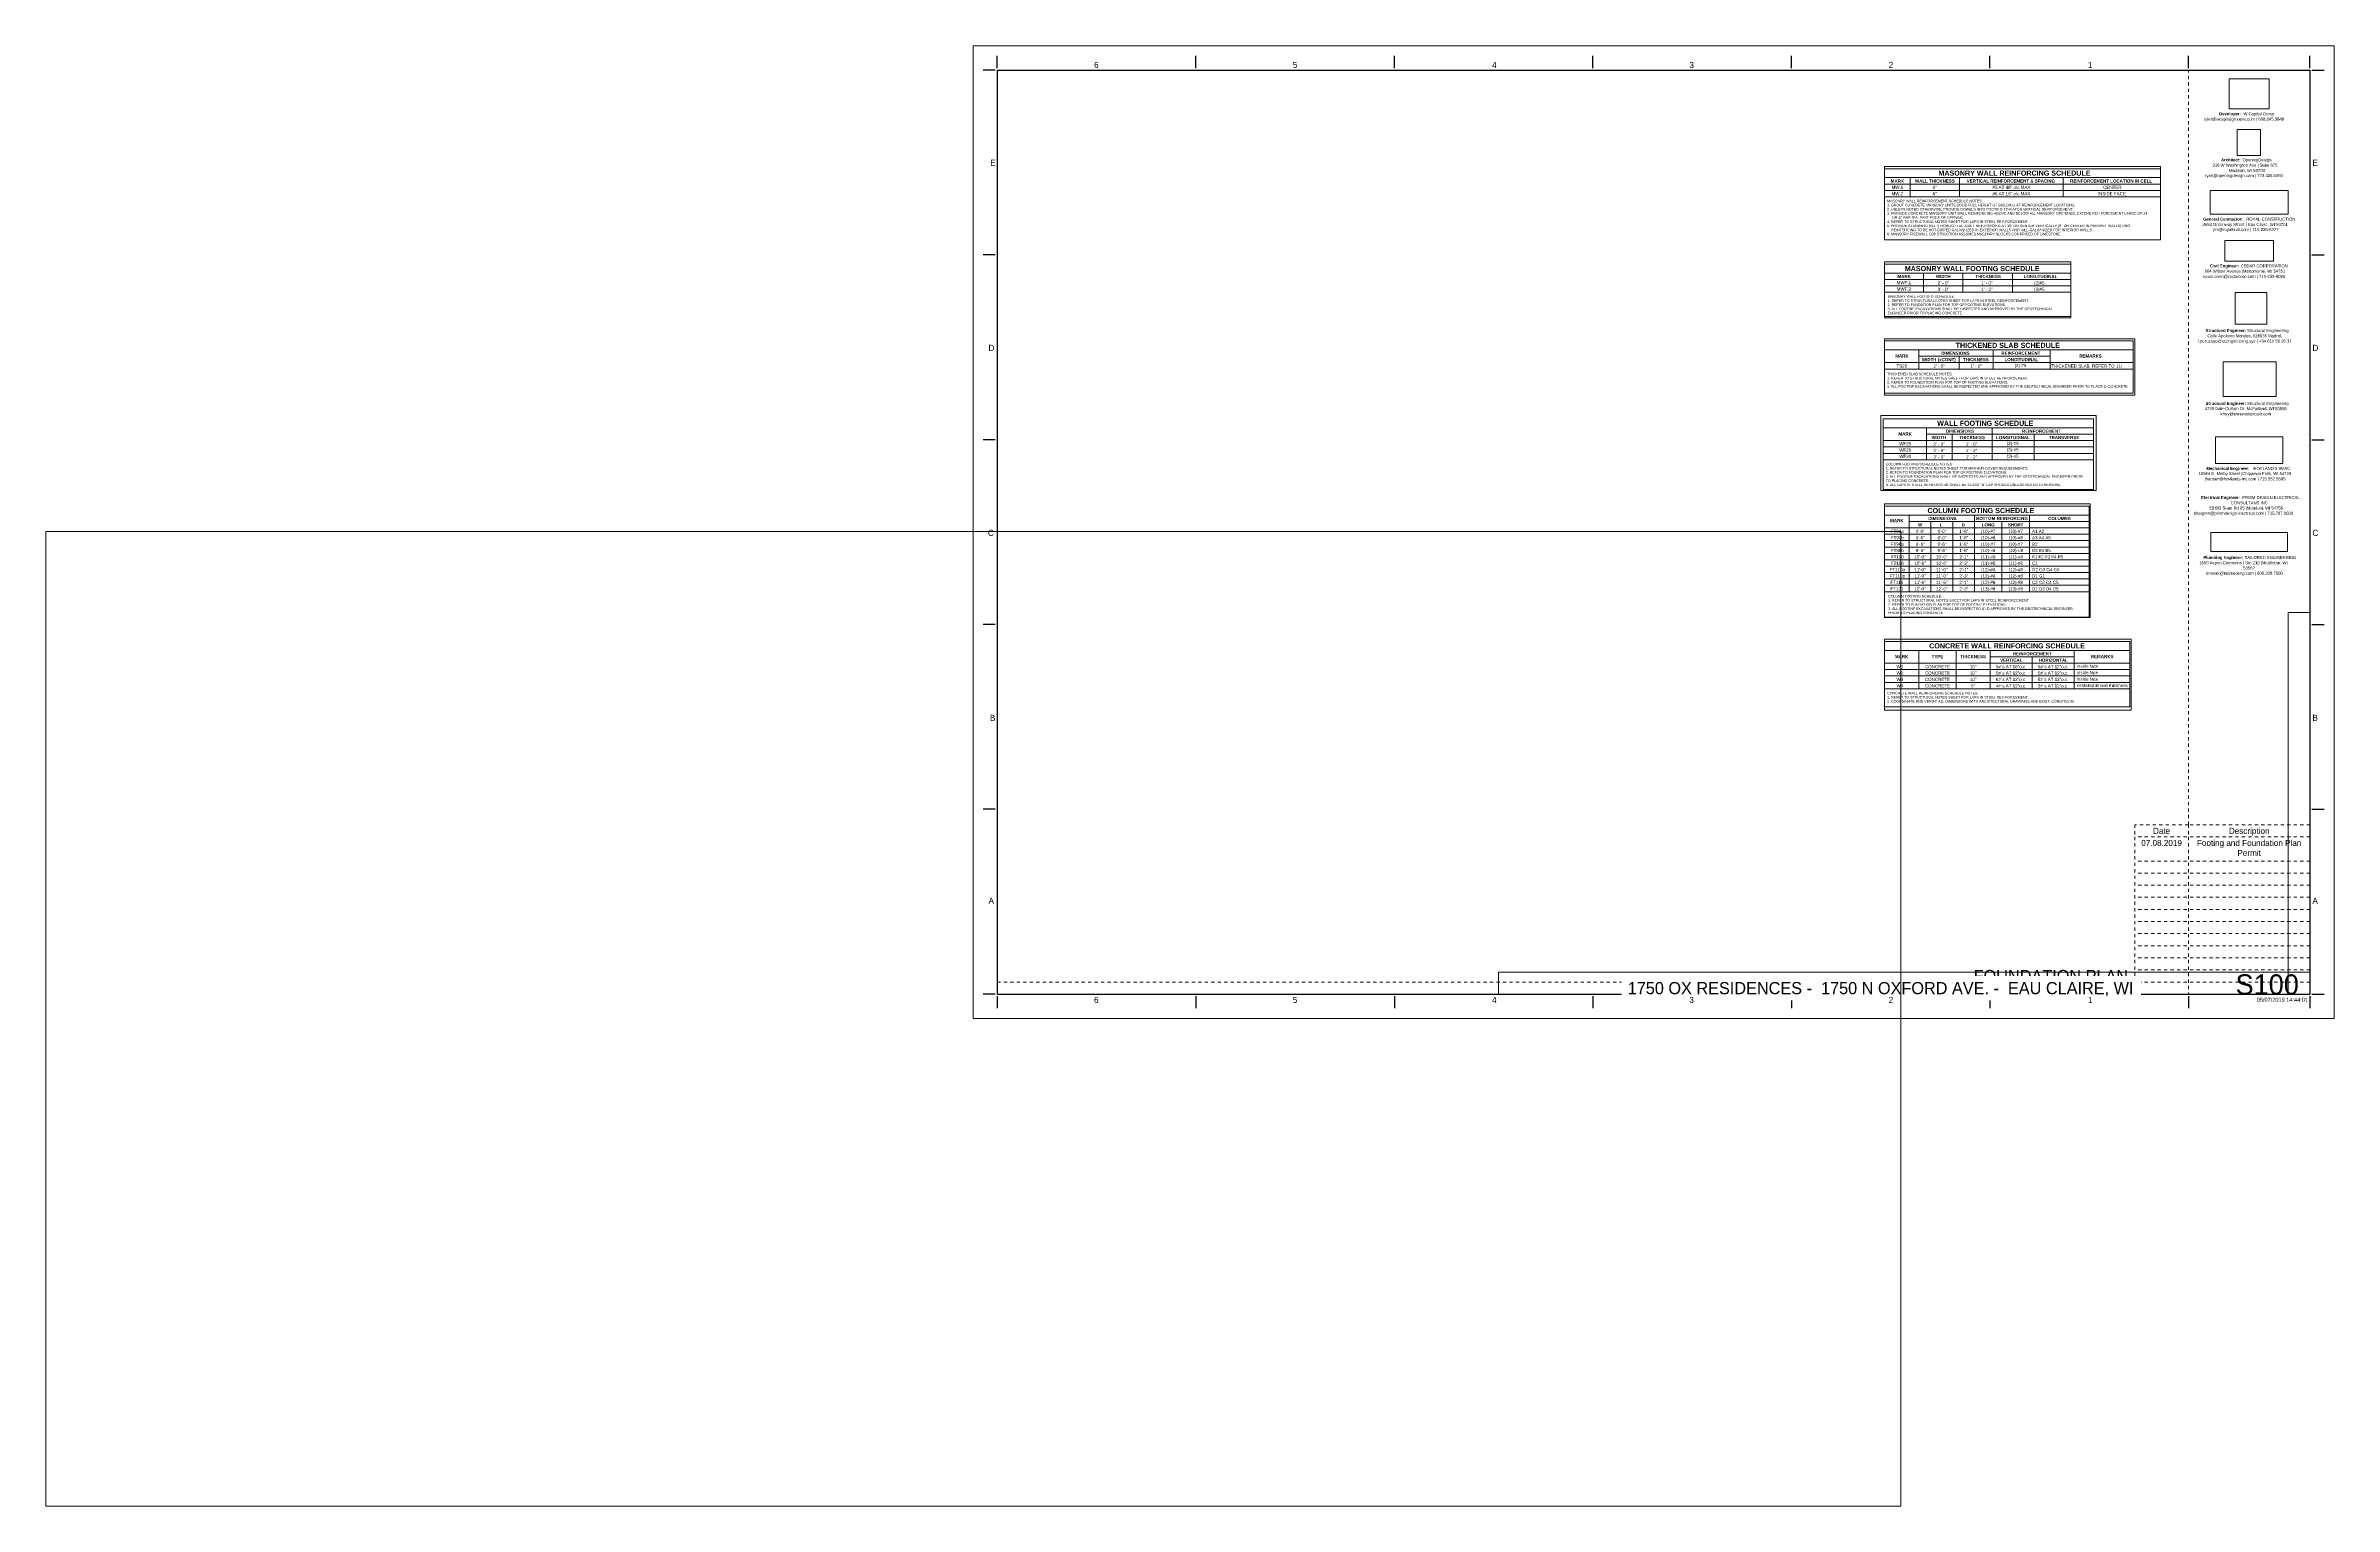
# Paper-space layout 'Layout1' of a CAD drawing. Header units: inches. Extents: x -28.6 to 42, y -15 to 30.
# The model-space entities are those that its viewports show. They can reach past a viewport. Long polylines and large blocks are cut down to what shows.
import ezdxf

# ---------------------------------------------------------------- set-up
doc = ezdxf.new("R2010")
doc.units = ezdxf.units.IN
doc.header["$MEASUREMENT"] = 0
doc.linetypes.add('Dot 1_32_', pattern=[0.03125, 0, -0.03125])
doc.layers.add('A-DETL', color=7, linetype='Continuous', lineweight=18, true_color=0x00a600)
for name, color, linetype, lineweight in [('A-DETL-THIN', 7, 'Continuous', 18), ('G-ANNO-SCHD', 7, 'Continuous', 9), ('G-ANNO-TEXT', 7, 'Continuous', 9), ('G-ANNO-TEXT_corr', 7, 'Continuous', 9), ('G-ANNO-TTLB', 7, 'Continuous', 9), ('G-ANNO-TTLB-MEDM', 7, 'Continuous', 25)]:
    doc.layers.add(name, color=color, linetype=linetype, lineweight=lineweight)
doc.layers.add('G-ANNO-NPLT', color=7, linetype='Continuous', plot=False)
doc.styles.add('Arial_5', font='arial.ttf', dxfattribs={"height": 0.098425})
doc.styles.add('Arial_6', font='arial.ttf', dxfattribs={"height": 0.07874})
doc.styles.add('Arial_B', font='Arial_Bold.ttf', dxfattribs={"height": 0.15748})
doc.styles.add('Arial_B_1', font='', dxfattribs={"height": 0.098425})
doc.styles.add('Century Gothic', font='GOTHIC.TTF', dxfattribs={"height": 0.1875})
doc.styles.add('Century Gothic_1', font='GOTHIC.TTF', dxfattribs={"height": 0.09375})
doc.styles.add('Century Gothic_2', font='GOTHIC.TTF', dxfattribs={"height": 0.125})
doc.styles.add('Century Gothic_3', font='GOTHIC.TTF', dxfattribs={"height": 0.625})
doc.styles.add('Century Gothic_4', font='GOTHIC.TTF', dxfattribs={"height": 0.375})
doc.styles.add('Century Gothic_B', font='Gothicb.ttf', dxfattribs={"height": 0.09375})
doc.styles.get('Arial_B_1').set_extended_font_data('Arial', bold=True)
picture_1 = doc.add_image_def('image1.jpg', size_in_pixel=(785, 514))
picture_2 = doc.add_image_def('image2.png', size_in_pixel=(300, 300))
picture_3 = doc.add_image_def('image3.jpg', size_in_pixel=(336, 83))
picture_4 = doc.add_image_def('image4.jpg', size_in_pixel=(278, 110))
picture_5 = doc.add_image_def('image5.jpg', size_in_pixel=(302, 126))
picture_6 = doc.add_image_def('image6.jpg', size_in_pixel=(261, 80))
picture_7 = doc.add_image_def('image7.jpg', size_in_pixel=(344, 261))
picture_8 = doc.add_image_def('image8.jpg', size_in_pixel=(547, 610))
picture_9 = doc.add_image_def('image9.jpg', size_in_pixel=(95, 1663))
picture_10 = doc.add_image_def('image10.jpg', size_in_pixel=(3536, 95))

# ---------------------------------------------------------------- blocks, each defined once
blk = doc.blocks.new('OD Title Block - 30x42 - CDs - one-217245-FOUNDATION PLAN')
at = {"layer": 'G-ANNO-TTLB'}
for p, q in [((-0.01, 30.014), (41.99, 30.014)), ((-0.01, 0.014), (-0.01, 30.014)), ((41.99, 0.014), (41.99, 30.014)), ((-0.01, 0.014), (41.99, 0.014))]:
    blk.add_line(p, q, dxfattribs=at)
at = {"layer": 'G-ANNO-TTLB', "color": 167, "linetype": 'Dot 1_32_', "lineweight": 18, "true_color": 0x2c5574}
for p, q in [((37.49, 5.989), (37.49, 29.264)), ((0.74, 1.137), (35.905, 1.137))]:
    blk.add_line(p, q, dxfattribs=at)
at = {"layer": 'G-ANNO-TTLB-MEDM'}
for p, q in [((0.74, 29.326), (0.74, 29.701)), ((6.865, 29.326), (6.865, 29.701)), ((12.99, 29.326), (12.99, 29.701)), ((19.115, 29.326), (19.115, 29.701)), ((25.24, 29.326), (25.24, 29.701)), ((31.365, 29.326), (31.365, 29.701)), ((37.49, 29.326), (37.49, 29.701)), ((41.24, 29.326), (41.24, 29.701)), ((0.677, 29.264), (0.302, 29.264)), ((0.74, 29.264), (41.24, 29.264)), ((0.74, 29.264), (0.74, 0.764)), ((41.24, 29.264), (41.24, 0.764)), ((41.302, 29.264), (41.677, 29.264)), ((0.677, 23.564), (0.302, 23.564)), ((41.302, 23.564), (41.677, 23.564)), ((0.677, 17.864), (0.302, 17.864)), ((41.302, 17.864), (41.677, 17.864)), ((0.677, 12.164), (0.302, 12.164)), ((41.302, 12.164), (41.677, 12.164)), ((0.677, 6.464), (0.302, 6.464)), ((41.302, 6.464), (41.677, 6.464)), ((0.677, 0.764), (0.302, 0.764)), ((0.74, 0.764), (41.24, 0.764)), ((41.302, 0.764), (41.677, 0.764)), ((0.74, 0.701), (0.74, 0.326)), ((6.865, 0.701), (6.865, 0.326)), ((12.99, 0.701), (12.99, 0.326)), ((19.115, 0.701), (19.115, 0.326)), ((25.24, 0.701), (25.24, 0.326)), ((31.365, 0.701), (31.365, 0.326)), ((37.49, 0.701), (37.49, 0.326)), ((41.24, 0.701), (41.24, 0.326))]:
    blk.add_line(p, q, dxfattribs=at)
at = {"layer": 'G-ANNO-TTLB', "color": 167, "true_color": 0x2c5574, "char_height": 0.188, "attachment_point": 1, "style": 'Century Gothic'}
for s, insert, width in [('6', (3.725, 29.517), 0.17675), ('5', (9.858, 29.517), 0.17675), ('4', (16.007, 29.517), 0.17675), ('3', (22.094, 29.517), 0.17675), ('2', (28.242, 29.517), 0.17675), ('1', (34.391, 29.517), 0.17675), ('E', (0.523, 26.497), 0.17044), ('E', (41.317, 26.497), 0.17044), ('D', (0.468, 20.791), 0.23672), ('D', (41.317, 20.791), 0.23672), ('C', (0.45, 15.084), 0.25881), ('C', (41.317, 15.084), 0.25881), ('B', (0.512, 9.378), 0.18306), ('B', (41.317, 9.378), 0.18306), ('A', (0.468, 3.734), 0.23672), ('A', (41.317, 3.734), 0.23672), ('6', (3.724, 0.679), 0.17675), ('5', (9.858, 0.679), 0.17675), ('4', (16.007, 0.679), 0.17675), ('3', (22.093, 0.679), 0.17675), ('2', (28.242, 0.679), 0.17675), ('1', (34.39, 0.679), 0.17675)]:
    blk.add_mtext(s, dxfattribs=dict(at, insert=insert, width=width))
at = {"layer": 'G-ANNO-TTLB', "attachment_point": 1}
for s, insert, char_height, width, style in [('tyler@wcapitalgroupre.com | 608.345.9848', (37.974, 27.802), 0.09375, 3.36141, 'Century Gothic_1'), ('Developer: ', (38.44, 27.964), 0.09375, 0.90584, 'Century Gothic_B'), ('W Capital Group', (39.188, 27.964), 0.09375, 1.32878, 'Century Gothic_1'), ('316 W Washington Ave | Suite 675', (38.233, 26.379), 0.09375, 2.65756, 'Century Gothic_1'), ('Architect: ', (38.499, 26.54), 0.09375, 0.80169, 'Century Gothic_B'), ('Madison, WI 53703', (38.733, 26.217), 0.09375, 1.44556, 'Century Gothic_1'), ('OpeningDesign', (39.16, 26.54), 0.09375, 1.212, 'Century Gothic_1'), ('ryan@openingdesign.com | 773.425.6456', (38.002, 26.056), 0.09375, 3.21937, 'Century Gothic_1'), ('General Contractor: ', (37.946, 24.714), 0.09375, 1.60969, 'Century Gothic_B'), ('ROYAL CONSTRUCTION', (39.274, 24.714), 0.09375, 1.82116, 'Century Gothic_1'), ('3653 Greenway Street | Eau Claire, WI 54701', (37.925, 24.552), 0.09375, 3.4845, 'Century Gothic_1'), ('jim@royalbuilt.com | 715-225-6377', (38.263, 24.391), 0.09375, 2.66387, 'Century Gothic_1'), ('kevin.oium@cedarcorp.com | 715-235-9081', (37.956, 22.948), 0.09375, 3.40559, 'Century Gothic_1'), ('604 Wilson Avenue |Menomonie, WI 54751', (37.99, 23.109), 0.09375, 3.32669, 'Century Gothic_1'), ('Civil Engineer: ', (38.154, 23.271), 0.09375, 1.14888, 'Century Gothic_B'), ('CEDAR CORPORATION', (39.102, 23.271), 0.09375, 1.78012, 'Century Gothic_1'), ('Structural Engineer: ', (38.026, 21.277), 0.09375, 1.54341, 'Century Gothic_B'), ('Structural Engineering', (39.3, 21.277), 0.09375, 1.69175, 'Century Gothic_1'), ('l.pereztato@xcengineering.xyz | +34 610 56 26 37', (37.787, 20.954), 0.09375, 3.81591, 'Century Gothic_1'), ('Calle Apolonio Morales, 628036 Madrid, ', (38.078, 21.116), 0.09375, 3.15309, 'Century Gothic_1'), ('4729 Dale-Curtain Dr, McFarland, WI 53558', (37.992, 18.869), 0.09375, 3.32037, 'Century Gothic_1'), ('Structural Engineer: ', (38.026, 19.03), 0.09375, 1.54341, 'Century Gothic_B'), ('kfrey@ennovationbuilt.com', (38.479, 18.707), 0.09375, 2.13994, 'Century Gothic_1'), ('Structural Engineering', (39.3, 19.03), 0.09375, 1.69175, 'Century Gothic_1'), ('Mechanical Engineer: ', (38.045, 17.026), 0.09375, 1.76119, 'Century Gothic_B'), ("HOVLAND'S HVAC", (39.498, 17.026), 0.09375, 1.42663, 'Century Gothic_1'), ('10954 E. Melby Street |Chippewa Falls, WI 54729', (37.803, 16.865), 0.09375, 3.77487, 'Century Gothic_1'), ('jhansen@hovlands-inc.com | 715.552.5595', (37.996, 16.704), 0.09375, 3.31091, 'Century Gothic_1'), ('bhalgren@prismdesign-electrical.com | 715.797.0602', (37.656, 15.642), 0.09375, 4.13469, 'Century Gothic_1'), ('Electrical Engineer: ', (37.88, 16.127), 0.09375, 1.53394, 'Century Gothic_B'), ('E8403 State Rd 85 |Mondovi, WI 54755', (38.133, 15.804), 0.09375, 2.9795, 'Century Gothic_1'), ('CONSULTANS INC', (38.794, 15.965), 0.09375, 1.37613, 'Century Gothic_1'), ('PRISM DESIGN ELECTRICAL ', (39.146, 16.127), 0.09375, 2.09891, 'Century Gothic_1'), ('Plumbing Engineer: ', (37.951, 14.277), 0.09375, 1.54656, 'Century Gothic_B'), ('TAILORED ENGINEERING', (39.227, 14.277), 0.09375, 1.87166, 'Century Gothic_1'), ('1600 Aspen Commons | Ste 210 |Middleton, WI ', (37.823, 14.116), 0.09375, 3.77172, 'Century Gothic_1'), ('bnovak@tailoredeng.com | 608.209.7500', (38.034, 13.793), 0.09375, 3.21622, 'Century Gothic_1'), ('53562', (39.18, 13.954), 0.0937, 0.44188, 'Century Gothic_1')]:
    blk.add_mtext(s, dxfattribs=dict(at, insert=insert, char_height=char_height, width=width, style=style))
at = {"layer": 'G-ANNO-TTLB'}
image = blk.add_image(picture_7, insert=(38.752, 28.068), size_in_units=(1.226, 0.93), dxfattribs=at)
image.dxf.flags = 7
image = blk.add_image(picture_8, insert=(38.999, 26.632), size_in_units=(0.719, 0.802), rotation=0, dxfattribs=at)
image.dxf.flags = 7
image = blk.add_image(picture_6, insert=(38.163, 24.818), size_in_units=(2.404, 0.737), dxfattribs=at)
image.dxf.flags = 7
image = blk.add_image(picture_5, insert=(38.612, 23.375), size_in_units=(1.506, 0.628), dxfattribs=at)
image.dxf.flags = 7
image = blk.add_image(picture_2, insert=(38.938, 21.431), size_in_units=(0.97, 0.97), dxfattribs=at)
image.dxf.flags = 7
image = blk.add_image(picture_1, insert=(38.558, 19.194), size_in_units=(1.638, 1.072), dxfattribs=at)
image.dxf.flags = 7
image = blk.add_image(picture_4, insert=(38.326, 17.131), size_in_units=(2.077, 0.822), dxfattribs=at)
image.dxf.flags = 7
image = blk.add_image(picture_3, insert=(38.179, 14.417), size_in_units=(2.372, 0.586), dxfattribs=at)
image.dxf.flags = 7
image = blk.add_image(picture_9, insert=(40.567, 0.764), size_in_units=(0.673, 11.775), dxfattribs=at)
image.dxf.flags = 7
image = blk.add_image(picture_10, insert=(16.203, 0.764), size_in_units=(25.037, 0.673), dxfattribs=at)
image.dxf.flags = 7

msp = doc.modelspace()

# ---------------------------------------------------------------- linework, layer by layer
at = {"layer": 'A-DETL-THIN'}
for p, q in [((-1684.2082, 144.74975), (-1684.2082, 143.13361)), ((-1678.45094, 144.74975), (-1684.2082, 144.74975)), ((-1678.45094, 143.13361), (-1678.45094, 144.74975)), ((-1677.59906, 144.74975), (-1677.59906, 142.5571)), ((-1669.08117, 144.74975), (-1677.59906, 144.74975)), ((-1669.08117, 142.5571), (-1669.08117, 144.74975)), ((-1684.2082, 144.47416), (-1678.45094, 144.47416)), ((-1684.2082, 144.27731), (-1678.45094, 144.27731)), ((-1684.2082, 144.08046), (-1678.45094, 144.08046)), ((-1682.99722, 144.47416), (-1682.99722, 143.88361)), ((-1681.78322, 144.47416), (-1681.78322, 143.88361)), ((-1680.25846, 144.47416), (-1680.25846, 143.88361)), ((-1677.59906, 144.47416), (-1669.08117, 144.47416)), ((-1677.59906, 144.27731), (-1669.08117, 144.27731)), ((-1677.59906, 144.08046), (-1669.08117, 144.08046)), ((-1676.80037, 144.47416), (-1676.80037, 143.88361)), ((-1675.28399, 144.47416), (-1675.28399, 143.88361)), ((-1672.08117, 144.47416), (-1672.08117, 143.88361)), ((-1668.30743, 144.5529), (-1668.30743, 142.93676)), ((-1660.63447, 144.5529), (-1668.30743, 144.5529)), ((-1668.30743, 144.27731), (-1660.63447, 144.27731)), ((-1667.24921, 144.27731), (-1667.24921, 143.68676)), ((-1667.24921, 144.08046), (-1663.19697, 144.08046)), ((-1665.99921, 144.08046), (-1665.99921, 143.68676)), ((-1664.94697, 144.27731), (-1664.94697, 143.68676)), ((-1663.19697, 144.27731), (-1663.19697, 143.68676)), ((-1660.63447, 142.93676), (-1660.63447, 144.5529)), ((-1659.92606, 144.5529), (-1659.92606, 142.37568)), ((-1653.43427, 144.5529), (-1659.92606, 144.5529)), ((-1659.92606, 144.27731), (-1653.43427, 144.27731)), ((-1658.58748, 144.27731), (-1658.58748, 143.29306)), ((-1658.58748, 144.08046), (-1653.43427, 144.08046)), ((-1657.79452, 144.08046), (-1657.79452, 143.29306)), ((-1656.5656, 144.27731), (-1656.5656, 143.29306)), ((-1655.25989, 144.08046), (-1655.25989, 143.29306)), ((-1653.43427, 142.37568), (-1653.43427, 144.5529)), ((-1652.75769, 144.5529), (-1652.75769, 141.12955)), ((-1646.43993, 144.5529), (-1652.75769, 144.5529)), ((-1652.75769, 144.27731), (-1646.43993, 144.27731)), ((-1651.99207, 144.27731), (-1651.99207, 141.91511)), ((-1651.99207, 144.08046), (-1646.43993, 144.08046)), ((-1651.32019, 144.08046), (-1651.32019, 141.91511)), ((-1650.64832, 144.08046), (-1650.64832, 141.91511)), ((-1649.97903, 144.27731), (-1649.97903, 141.91511)), ((-1649.12876, 141.91511), (-1649.12876, 144.08046)), ((-1648.27849, 144.27731), (-1648.27849, 141.91511)), ((-1646.43993, 144.5529), (-1646.43993, 141.12955)), ((-1645.64317, 144.5529), (-1645.64317, 142.53707)), ((-1638.06918, 144.5529), (-1645.64317, 144.5529)), ((-1645.64317, 144.27731), (-1638.06918, 144.27731)), ((-1644.58494, 144.27731), (-1644.58494, 143.09621)), ((-1643.42869, 144.27731), (-1643.42869, 143.09621)), ((-1642.37646, 144.27731), (-1642.37646, 143.09621)), ((-1642.37646, 144.08046), (-1639.78453, 144.08046)), ((-1641.0805, 143.09621), (-1641.0805, 144.08046)), ((-1639.78453, 144.27731), (-1639.78453, 143.09621)), ((-1638.06918, 142.53707), (-1638.06918, 144.5529)), ((-1684.2082, 143.88361), (-1678.45094, 143.88361)), ((-1677.59906, 143.88361), (-1669.08117, 143.88361)), ((-1668.30743, 143.88361), (-1660.63447, 143.88361)), ((-1668.30743, 143.68676), (-1660.63447, 143.68676)), ((-1659.92606, 143.88361), (-1653.43427, 143.88361)), ((-1659.92606, 143.68676), (-1653.43427, 143.68676)), ((-1659.92606, 143.48991), (-1653.43427, 143.48991)), ((-1652.75769, 143.88361), (-1646.43993, 143.88361)), ((-1652.75769, 143.68676), (-1646.43993, 143.68676)), ((-1652.75769, 143.48991), (-1646.43993, 143.48991)), ((-1645.64317, 143.88361), (-1638.06918, 143.88361)), ((-1645.64317, 143.68676), (-1638.06918, 143.68676)), ((-1645.64317, 143.48991), (-1638.06918, 143.48991)), ((-1684.2082, 143.13361), (-1678.45094, 143.13361)), ((-1668.30743, 142.93676), (-1660.63447, 142.93676)), ((-1659.92606, 143.29306), (-1653.43427, 143.29306)), ((-1652.75769, 143.29306), (-1646.43993, 143.29306)), ((-1652.75769, 143.09621), (-1646.43993, 143.09621)), ((-1652.75769, 142.89936), (-1646.43993, 142.89936)), ((-1652.75769, 142.70251), (-1646.43993, 142.70251)), ((-1645.64317, 143.29306), (-1638.06918, 143.29306)), ((-1645.64317, 143.09621), (-1638.06918, 143.09621)), ((-1677.59906, 142.5571), (-1669.08117, 142.5571)), ((-1659.92606, 142.37568), (-1653.43427, 142.37568)), ((-1652.75769, 142.50566), (-1646.43993, 142.50566)), ((-1652.75769, 142.30881), (-1646.43993, 142.30881)), ((-1652.75769, 142.11196), (-1646.43993, 142.11196)), ((-1645.64317, 142.53707), (-1638.06918, 142.53707)), ((-1652.75769, 141.91511), (-1646.43993, 141.91511)), ((-1652.75769, 141.12955), (-1646.43993, 141.12955))]:
    msp.add_line(p, q, dxfattribs=at)

# ---------------------------------------------------------------- texts
at = {"layer": 'G-ANNO-TEXT', "attachment_point": 1}
for s, insert, char_height, width, style in [('MWF.1', (-1683.82592, 144.23142), 0.098425, 0.5397188, 'Arial_5'), ('MARK', (-1683.80521, 144.41986), 0.098425, 0.4986875, 'Arial_B_1'), ('MASONRY WALL FOOTING SCHEDULE', (-1683.57702, 144.69314), 0.1574803, 5.0468437, 'Arial_B'), ('WIDTH', (-1682.61541, 144.41986), 0.098425, 0.542875, 'Arial_B_1'), ("2' - 0''", (-1682.56292, 144.21943), 0.098425, 0.42925, 'Arial_5'), ('THICKNESS', (-1681.40678, 144.41986), 0.098425, 0.9595, 'Arial_B_1'), ("1' - 0''", (-1681.22024, 144.21943), 0.098425, 0.42925, 'Arial_5'), ('LONGITUDINAL', (-1679.90979, 144.41986), 0.0984252, 1.2530313, 'Arial_B_1'), ('(2)#5', (-1679.58903, 144.21943), 0.098425, 0.3882187, 'Arial_5'), ('MARK', (-1677.4026, 144.41921), 0.098425, 0.4986875, 'Arial_B_1'), ('MW.1', (-1677.37917, 144.22558), 0.098425, 0.4387187, 'Arial_5'), ('WALL THICKNESS', (-1676.65674, 144.41921), 0.0984252, 1.4802812, 'Arial_B_1'), ("8''", (-1676.1113, 144.22558), 0.098425, 0.1546562, 'Arial_5'), ('MASONRY WALL REINFORCING SCHEDULE', (-1675.93107, 144.69314), 0.1574803, 5.7001875, 'Arial_B'), ('VERTICAL REINFORCEMENT & SPACING', (-1675.05898, 144.41921), 0.0984252, 3.295125, 'Arial_B_1'), ("#5 AT 48'' o/c MAX", (-1674.2639, 144.22558), 0.0984252, 1.414, 'Arial_5'), ('REINFORCEMENT LOCATION IN CELL', (-1671.86795, 144.41921), 0.0984252, 3.0584062, 'Arial_B_1'), ('CENTER', (-1670.84606, 144.22558), 0.098425, 0.6849062, 'Arial_5'), ('MARK', (-1667.97313, 144.13689), 0.098425, 0.4986875, 'Arial_B_1'), ('DIMENSIONS', (-1666.55132, 144.22301), 0.098425, 1.0573438, 'Arial_B_1'), ('THICKENED SLAB SCHEDULE', (-1666.10819, 144.49629), 0.1574803, 3.9105937, 'Arial_B'), ('REINFORCEMENT', (-1664.69674, 144.22301), 0.0984252, 1.451875, 'Arial_B_1'), ('REMARKS', (-1662.29535, 144.13689), 0.098425, 0.8395625, 'Arial_B_1'), ('MARK', (-1659.45114, 144.13689), 0.098425, 0.4986875, 'Arial_B_1'), ('WALL FOOTING SCHEDULE', (-1658.25808, 144.49629), 0.1574803, 3.61075, 'Arial_B'), ('DIMENSIONS', (-1657.99026, 144.22301), 0.098425, 1.0573438, 'Arial_B_1'), ('REINFORCEMENT', (-1655.64026, 144.22301), 0.0984252, 1.451875, 'Arial_B_1'), ('MARK', (-1652.57871, 144.15496), 0.098425, 0.4986875, 'Arial_B_1'), ('COLUMN FOOTING SCHEDULE', (-1651.42746, 144.49629), 0.1574803, 4.0210625, 'Arial_B'), ('DIMENSIONS', (-1651.40447, 144.22301), 0.098425, 1.0573438, 'Arial_B_1'), ('BOTTOM REINFORCING', (-1649.92843, 144.22301), 0.0984252, 1.9347812, 'Arial_B_1'), ('COLUMNS', (-1647.70426, 144.22301), 0.098425, 0.8427187, 'Arial_B_1'), ('MARK', (-1645.31916, 144.13689), 0.098425, 0.4986875, 'Arial_B_1'), ('CONCRETE WALL REINFORCING SCHEDULE', (-1644.26184, 144.49629), 0.1574803, 5.8422187, 'Arial_B'), ('TYPE', (-1644.18435, 144.13689), 0.098425, 0.4324062, 'Arial_B_1'), ('THICKNESS', (-1643.30433, 144.13689), 0.098425, 0.9595, 'Arial_B_1'), ('REINFORCEMENT', (-1641.67781, 144.22301), 0.0984252, 1.451875, 'Arial_B_1'), ('REMARKS', (-1639.27115, 144.13689), 0.098425, 0.8395625, 'Arial_B_1'), ('3. ALL FOOTINF EXCAVATIONS SHALL BE INSPECTED AND APPROVED BY THE GEOTECHNICAL ', (-1684.10868, 143.41003), 0.0787402, 6.3314375, 'Arial_6'), ('2. REFER TO FUNDATION PLAN FOR TOP OF FOOTING ELEVATIONS.', (-1684.10868, 143.53763), 0.0787402, 4.5008125, 'Arial_6'), ('1. REFER TO STRUCTURAL NOTES SHEET FOR LAPS IN STEEL REINFORCEMENT.', (-1684.10868, 143.66523), 0.0787402, 5.3940312, 'Arial_6'), ('MASONRY WALL FOOTING SCHEDULE:', (-1684.10868, 143.79284), 0.0787402, 2.562875, 'Arial_6'), ('MWF.2', (-1683.82592, 144.03457), 0.098425, 0.5397188, 'Arial_5'), ("3' - 0''", (-1682.56292, 144.02258), 0.098425, 0.42925, 'Arial_5'), ("1' - 2''", (-1681.22024, 144.02258), 0.098425, 0.42925, 'Arial_5'), ('(3)#5', (-1679.58903, 144.02258), 0.098425, 0.3882187, 'Arial_5'), ("3. PROVIDE CONCRETE MANSORY UNIT WALL REINFORCING ABOVE AND BELOW ALL MANSORY OPENINGS. EXTEND REINFORCEMENT LARGE OF 24''", (-1677.51596, 143.41185), 0.07874016, 9.797, 'Arial_6'), ('2. UNLESS NOTED OTHERWISE, PROVIDE DOWELS INTO FOOTING TO MATCH VERTICAL REINFORCEMENT.', (-1677.51596, 143.53946), 0.0787402, 7.1047187, 'Arial_6'), ('1. GROUT CONCRETE MANSORY UNITS SOLID FULL HEIGHT OF BUILDING AT REINFORCEMENT LOCATIONS.', (-1677.51596, 143.66706), 0.0787402, 7.1552187, 'Arial_6'), ('MASONRY WALL REINFORCEMENT SCHEDULE NOTES:', (-1677.51596, 143.79467), 0.0787402, 3.636, 'Arial_6'), ('MW.2', (-1677.37917, 144.02873), 0.098425, 0.4387187, 'Arial_5'), ("8''", (-1676.1113, 144.02873), 0.098425, 0.1546562, 'Arial_5'), ("#6 AT 16'' o/c MAX", (-1674.2639, 144.02873), 0.0984252, 1.414, 'Arial_5'), ('INSIDE FACE', (-1671.01282, 144.02873), 0.0984252, 1.0447187, 'Arial_5'), ('THICKENED SLAB SCHEDULE NOTES:', (-1668.22433, 143.57233), 0.0787402, 2.4965938, 'Arial_6'), ('1. REFER TO STRUCTURAL NOTES SHEET FOR LAPS IN STEEL REINFORCEMENT.', (-1668.22433, 143.44473), 0.0787402, 5.3940312, 'Arial_6'), ('TS20', (-1667.93287, 143.82573), 0.098425, 0.3976875, 'Arial_5'), ('WIDTH (xCONT)', (-1667.15188, 144.02616), 0.0984252, 1.2656562, 'Arial_B_1'), ("2' - 0''", (-1666.79496, 143.82573), 0.098425, 0.42925, 'Arial_5'), ('THICKNESS', (-1665.88028, 144.02616), 0.098425, 0.9595, 'Arial_B_1'), ("1' - 0''", (-1665.65222, 143.82573), 0.098425, 0.42925, 'Arial_5'), ('LONGITUDINAL', (-1664.59993, 144.02616), 0.0984252, 1.2530313, 'Arial_B_1'), ('(2) #5', (-1664.29049, 143.84526), 0.098425, 0.4355625, 'Arial_5'), ('THICKENED SLAB, REFER TO 11/   ', (-1663.15985, 143.82573), 0.0984252, 2.790125, 'Arial_5'), ('WF26', (-1659.42861, 143.64087), 0.098425, 0.4481875, 'Arial_5'), ('WF30', (-1659.42861, 143.44491), 0.098425, 0.4481875, 'Arial_5'), ('WIDTH', (-1658.42702, 144.02616), 0.098425, 0.542875, 'Arial_B_1'), ("3' - 0''", (-1658.37453, 143.43203), 0.098425, 0.42925, 'Arial_5'), ("2' - 6''", (-1658.37453, 143.62888), 0.098425, 0.42925, 'Arial_5'), ('THICKNESS', (-1657.57704, 144.02616), 0.098425, 0.9595, 'Arial_B_1'), ("1' - 2''", (-1657.37241, 143.62888), 0.098425, 0.42925, 'Arial_5'), ("1' - 2''", (-1657.37241, 143.43203), 0.098425, 0.42925, 'Arial_5'), ('LONGITUDINAL', (-1656.43731, 144.02616), 0.0984252, 1.2530313, 'Arial_B_1'), ('(3)-#5', (-1656.11225, 143.64841), 0.098425, 0.4450312, 'Arial_5'), ('(3)-#5', (-1656.11225, 143.45156), 0.098425, 0.4450312, 'Arial_5'), ('TRANSVERSE', (-1654.81184, 144.02616), 0.098425, 1.1299375, 'Arial_B_1'), ('FT90a', (-1652.55527, 143.82573), 0.098425, 0.47975, 'Arial_5'), ('FT90b', (-1652.55527, 143.62888), 0.098425, 0.47975, 'Arial_5'), ('FT96a', (-1652.55527, 143.43203), 0.098425, 0.47975, 'Arial_5'), ("9'-0''", (-1651.78778, 143.82573), 0.098425, 0.3345625, 'Arial_5'), ("9'-0''", (-1651.78778, 143.62888), 0.098425, 0.3345625, 'Arial_5'), ("9'-6''", (-1651.78778, 143.43203), 0.098425, 0.3345625, 'Arial_5'), ('\\fArial|b1|i0|c0|p34|;W', (-1651.7177, 144.0275), 0.0984252, 0.1546562, 'Arial_B_1'), ("9'-0''", (-1651.11591, 143.82573), 0.098425, 0.3345625, 'Arial_5'), ("9'-0''", (-1651.11591, 143.62888), 0.098425, 0.3345625, 'Arial_5'), ("9'-6''", (-1651.11591, 143.43203), 0.098425, 0.3345625, 'Arial_5'), ('\\fArial|b1|i0|c0|p34|;L', (-1651.04583, 144.0275), 0.0984252, 0.101, 'Arial_B_1'), ("1'-8''", (-1650.44403, 143.82573), 0.098425, 0.3345625, 'Arial_5'), ("1'-8''", (-1650.44403, 143.62888), 0.098425, 0.3345625, 'Arial_5'), ("1'-8''", (-1650.44403, 143.43203), 0.098425, 0.3345625, 'Arial_5'), ('\\fArial|b1|i0|c0|p34|;D', (-1650.37395, 144.0275), 0.0984252, 0.1199375, 'Arial_B_1'), ('(10)-#7', (-1649.77474, 143.82573), 0.098425, 0.5365625, 'Arial_5'), ('(10)-#8', (-1649.77474, 143.62888), 0.098425, 0.5365625, 'Arial_5'), ('(10)-#7', (-1649.77474, 143.43203), 0.098425, 0.5365625, 'Arial_5'), ('LONG', (-1649.75153, 144.0275), 0.098425, 0.47975, 'Arial_B_1'), ('SHORT', (-1648.94814, 144.0275), 0.098425, 0.58075, 'Arial_B_1'), ('(10)-#7', (-1648.92447, 143.82573), 0.098425, 0.5365625, 'Arial_5'), ('(10)-#8', (-1648.92447, 143.62888), 0.098425, 0.5365625, 'Arial_5'), ('(10)-#7', (-1648.92447, 143.43203), 0.098425, 0.5365625, 'Arial_5'), ('A1 A2', (-1648.20192, 143.82573), 0.098425, 0.4513437, 'Arial_5'), ('A3 A4 A5', (-1648.20192, 143.62888), 0.098425, 0.7006875, 'Arial_5'), ('B2', (-1648.20192, 143.43203), 0.098425, 0.202, 'Arial_5'), ('W1', (-1645.2686, 143.82573), 0.098425, 0.2556562, 'Arial_5'), ('W2', (-1645.2686, 143.62888), 0.098425, 0.2556562, 'Arial_5'), ('W3', (-1645.2686, 143.43203), 0.098425, 0.2556562, 'Arial_5'), ('CONCRETE', (-1644.39192, 143.82573), 0.098425, 0.93425, 'Arial_5'), ('CONCRETE', (-1644.39192, 143.62888), 0.098425, 0.93425, 'Arial_5'), ('CONCRETE', (-1644.39192, 143.43203), 0.098425, 0.93425, 'Arial_5'), ("10''", (-1643.00377, 143.82573), 0.098425, 0.2461875, 'Arial_5'), ("10''", (-1643.00377, 143.62888), 0.098425, 0.2461875, 'Arial_5'), ("10''", (-1643.00377, 143.43203), 0.098425, 0.2461875, 'Arial_5'), ('5#´s AT 18"o.c.', (-1642.20316, 143.82573), 0.0984252, 1.148875, 'Arial_5'), ('5#´s AT 12"o.c.', (-1642.20316, 143.62888), 0.0984252, 1.148875, 'Arial_5'), ('6#´s AT 12"o.c.', (-1642.20316, 143.43203), 0.0984252, 1.148875, 'Arial_5'), ('VERTICAL', (-1642.07028, 144.02616), 0.098425, 0.8269375, 'Arial_B_1'), ('5#´s AT 12"o.c.', (-1640.9072, 143.82573), 0.0984252, 1.148875, 'Arial_5'), ('5#´s AT 12"o.c.', (-1640.9072, 143.62888), 0.0984252, 1.148875, 'Arial_5'), ('5#´s AT 12"o.c.', (-1640.9072, 143.43203), 0.0984252, 1.148875, 'Arial_5'), ('HORIZONTAL', (-1640.88248, 144.02616), 0.098425, 1.08575, 'Arial_B_1'), ('inside face  ', (-1639.70191, 143.83968), 0.0984252, 0.88375, 'Arial_5'), ('inside face  ', (-1639.70191, 143.64283), 0.0984252, 0.88375, 'Arial_5'), ('inside face  ', (-1639.70191, 143.44598), 0.0984252, 0.88375, 'Arial_5'), ('ENGINEER PRIOR TO PLACING CONCRETE', (-1684.10868, 143.28242), 0.0787402, 2.8343125, 'Arial_6'), ('4. REFER TO STRUCTURAL NOTES SHEET FOR LAPS IN STEEL REINFORCEMENT.', (-1677.51596, 143.15664), 0.0787402, 5.3940312, 'Arial_6'), ("5. PROVIDE STANDARD (W1.7) HORIZONTAL JOINT REINFORCING AT 16'' ON CENTER VERTICALLY (8'' ON CENTER IN PARAPET WALLS) UNO.", (-1677.51596, 143.02904), 0.07874016, 9.2951562, 'Arial_6'), ('6. MANSORY FIREWALL CONSTRUCTION ASSUMES MASONRY BLOCKS COMPRISED OF LIMESTONE.', (-1677.51596, 142.77383), 0.0787402, 6.6375937, 'Arial_6'), ('    REINFORCING TO BE HOT-DIPPED GALVANIZED IN EXTERIOR WALLS AND MILL-GALVANIZED FOR INTERIOR WALLS.', (-1677.51596, 142.90144), 0.07874016, 7.8464375, 'Arial_6'), ('     OR 40 BAR DIA. PAST EDGE OF OPENING.', (-1677.51596, 143.28425), 0.0787402, 2.4079925, 'Arial_6'), ('3. ALL FOOTINF EXCAVATIONS SHALL BE INSPECTED AND APPROVED BY THE GEOTECHNICAL ENGINEER PRIOR TO PLACING CONCRETE', (-1668.22433, 143.18952), 0.07874016, 9.16575, 'Arial_6'), ('2. REFER TO FOUNDATION PLAN FOR TOP OF FOOTING ELEVATIONS.', (-1668.22433, 143.31712), 0.0787402, 4.6049687, 'Arial_6'), ('TO PLACING CONCRETE', (-1659.84296, 142.68692), 0.0787402, 1.6191563, 'Arial_6'), ('3. ALL FOOTINF EXCAVATIONS SHALL BE INSPECTED AND APPROVED BY THE GEOTECHNICAL ENGINEER PRIOR ', (-1659.84296, 142.81452), 0.0787402, 7.5465938, 'Arial_6'), ('2. REFER TO FOUNDATION PLAN FOR TOP OF FOOTING ELEVATIONS.', (-1659.84296, 142.94212), 0.0787402, 4.6049687, 'Arial_6'), ('COLUMN FOOTING SCHEDULE NOTES:', (-1659.84296, 143.19733), 0.0787402, 2.5565625, 'Arial_6'), ('1. REFER TO STRUCTURAL NOTES SHEET FOR MINIMUN COVER REQUERIMENTS.', (-1659.84296, 143.06973), 0.0787402, 5.4224375, 'Arial_6'), ('FT110a', (-1652.59433, 142.64463), 0.098425, 0.5712812, 'Arial_5'), ('FT96b', (-1652.55527, 143.23518), 0.098425, 0.47975, 'Arial_5'), ('FT100', (-1652.55527, 143.03833), 0.098425, 0.47975, 'Arial_5'), ('FT106', (-1652.55527, 142.84148), 0.098425, 0.47975, 'Arial_5'), ("10'-0''", (-1651.83466, 143.03833), 0.098425, 0.4260937, 'Arial_5'), ("10'-6''", (-1651.83466, 142.84148), 0.098425, 0.4260937, 'Arial_5'), ("11'-0''", (-1651.83466, 142.64463), 0.098425, 0.4260937, 'Arial_5'), ("9'-6''", (-1651.78778, 143.23518), 0.098425, 0.3345625, 'Arial_5'), ("10'-0''", (-1651.16278, 143.03833), 0.098425, 0.4260937, 'Arial_5'), ("10'-6''", (-1651.16278, 142.84148), 0.098425, 0.4260937, 'Arial_5'), ("11'-0''", (-1651.16278, 142.64463), 0.098425, 0.4260937, 'Arial_5'), ("9'-6''", (-1651.11591, 143.23518), 0.098425, 0.3345625, 'Arial_5'), ("2'-1''", (-1650.44403, 143.03833), 0.098425, 0.3345625, 'Arial_5'), ("2'-3''", (-1650.44403, 142.84148), 0.098425, 0.3345625, 'Arial_5'), ("2'-1''", (-1650.44403, 142.64463), 0.098425, 0.3345625, 'Arial_5'), ("1'-8''", (-1650.44403, 143.23518), 0.098425, 0.3345625, 'Arial_5'), ('(10)-#8', (-1649.77474, 143.23518), 0.098425, 0.5365625, 'Arial_5'), ('(11)-#8', (-1649.77474, 143.03833), 0.098425, 0.5365625, 'Arial_5'), ('(11)-#8', (-1649.77474, 142.84148), 0.098425, 0.5365625, 'Arial_5'), ('(12)-#8', (-1649.77474, 142.64463), 0.098425, 0.5365625, 'Arial_5'), ('(10)-#8', (-1648.92447, 143.23518), 0.098425, 0.5365625, 'Arial_5'), ('(11)-#8', (-1648.92447, 143.03833), 0.098425, 0.5365625, 'Arial_5'), ('(11)-#8', (-1648.92447, 142.84148), 0.098425, 0.5365625, 'Arial_5'), ('(12)-#8', (-1648.92447, 142.64463), 0.098425, 0.5365625, 'Arial_5'), ('G2 G3 G4 G5', (-1648.20192, 142.64463), 0.0984252, 1.0257813, 'Arial_5'), ('C1', (-1648.20192, 142.84148), 0.098425, 0.2114688, 'Arial_5'), ('B3 B4 B5', (-1648.20192, 143.23518), 0.098425, 0.7006875, 'Arial_5'), ('F1 F2 F3 F4 F5', (-1648.20192, 143.03833), 0.0984252, 1.1520313, 'Arial_5'), ('2. COORDINATE AND VERIFY ALL DIMENSIONS WITH ARCHITECTURAL DRAWINGS AND EXIST. CONDITIONS', (-1645.56006, 142.74421), 0.0787402, 7.1205, 'Arial_6'), ('CONCRETE WALL REINFORCING SCHEDULE NOTES:', (-1645.56006, 142.99942), 0.0787402, 3.4813437, 'Arial_6'), ('1. REFER TO STRUCTURAL NOTES SHEET FOR LAPS IN STEEL REINFORCEMENT.', (-1645.56006, 142.87182), 0.0787402, 5.3940312, 'Arial_6'), ('W4', (-1645.2686, 143.23518), 0.098425, 0.2556562, 'Arial_5'), ('CONCRETE', (-1644.39192, 143.23518), 0.098425, 0.93425, 'Arial_5'), ("8''", (-1642.96732, 143.23518), 0.098425, 0.1546562, 'Arial_5'), ('4#´s AT 12"o.c.', (-1642.20316, 143.23518), 0.0984252, 1.148875, 'Arial_5'), ('3#´s AT 12"o.c.', (-1640.9072, 143.23518), 0.0984252, 1.148875, 'Arial_5'), ('centered in wall thickness ', (-1639.70191, 143.24913), 0.0984252, 1.9253125, 'Arial_5'), ("4. ALL LAPS IN STELL REINFORCING SHALL BE CLASS ''B'' LAP SPLICES UNLESS NOTED OTHERWISE.", (-1659.84296, 142.55931), 0.0787402, 6.7133437, 'Arial_6'), ('FT110b', (-1652.59433, 142.44778), 0.098425, 0.5712812, 'Arial_5'), ('FT116', (-1652.5709, 142.25093), 0.098425, 0.47975, 'Arial_5'), ('FT120', (-1652.5709, 142.05408), 0.098425, 0.47975, 'Arial_5'), ("11'-0''", (-1651.83466, 142.44778), 0.098425, 0.4260937, 'Arial_5'), ("11'-6''", (-1651.83466, 142.25093), 0.098425, 0.4260937, 'Arial_5'), ("12'-0''", (-1651.83466, 142.05408), 0.098425, 0.4260937, 'Arial_5'), ("11'-0''", (-1651.16278, 142.44778), 0.098425, 0.4260937, 'Arial_5'), ("11'-6''", (-1651.16278, 142.25093), 0.098425, 0.4260937, 'Arial_5'), ("12'-0''", (-1651.16278, 142.05408), 0.098425, 0.4260937, 'Arial_5'), ("2'-3''", (-1650.44403, 142.44778), 0.098425, 0.3345625, 'Arial_5'), ("2'-1''", (-1650.44403, 142.25093), 0.098425, 0.3345625, 'Arial_5'), ("2'-3''", (-1650.44403, 142.05408), 0.098425, 0.3345625, 'Arial_5'), ('(12)-#8', (-1649.77474, 142.44778), 0.098425, 0.5365625, 'Arial_5'), ('(12)-#8', (-1649.77474, 142.25093), 0.098425, 0.5365625, 'Arial_5'), ('(13)-#8', (-1649.77474, 142.05408), 0.098425, 0.5365625, 'Arial_5'), ('(12)-#8', (-1648.92447, 142.44778), 0.098425, 0.5365625, 'Arial_5'), ('(12)-#8', (-1648.92447, 142.25093), 0.098425, 0.5365625, 'Arial_5'), ('(13)-#8', (-1648.92447, 142.05408), 0.098425, 0.5365625, 'Arial_5'), ('C2 C3 C4 C5', (-1648.20192, 142.25093), 0.0984252, 0.9879062, 'Arial_5'), ('D1 G1', (-1648.20192, 142.44778), 0.098425, 0.47975, 'Arial_5'), ('D2 D3 D4 D5 ', (-1648.20192, 142.05408), 0.0984252, 1.03525, 'Arial_5'), ('3. ALL FOOTINF EXCAVATIONS SHALL BE INSPECTED AND APPROVED BY THE GEOTECHNICAL ENGINEER ', (-1652.64121, 141.43129), 0.0787402, 7.0794687, 'Arial_6'), ('2. REFER TO FUNDATION PLAN FOR TOP OF FOOTING ELEVATIONS.', (-1652.64121, 141.5589), 0.0787402, 4.5008125, 'Arial_6'), ('COLUMN FOOTING SCHEDULE:', (-1652.64121, 141.81411), 0.0787402, 2.0515625, 'Arial_6'), ('1. REFER TO STRUCTURAL NOTES SHEET FOR LAPS IN STEEL REINFORCEMENT.', (-1652.64121, 141.6865), 0.0787402, 5.3940312, 'Arial_6'), ('PRIOR TO PLACING CONCRETE', (-1652.64121, 141.30369), 0.0787402, 2.0862812, 'Arial_6')]:
    msp.add_mtext(s, dxfattribs=dict(at, insert=insert, char_height=char_height, width=width, style=style))
at = {"layer": 'G-ANNO-TEXT_corr', "char_height": 0.098425, "attachment_point": 1, "style": 'Arial_5'}
for s, insert, width in [('WF20', (-1659.42861, 143.83772), 0.4481875), ("2' - 0''", (-1658.37453, 143.82573), 0.42925), ("1' - 0''", (-1657.37241, 143.82573), 0.42925), ('(2)-#5', (-1656.11225, 143.84526), 0.4450312)]:
    msp.add_mtext(s, dxfattribs=dict(at, insert=insert, width=width))

psp = doc.layouts.get("Layout1")

# ---------------------------------------------------------------- linework, layer by layer
at = {"layer": 'A-DETL', "color": 167, "linetype": 'Dot 1_32_', "true_color": 0x2c5574}
for p, q in [((37.49, 5.989), (35.837, 5.989)), ((35.837, 5.989), (35.837, 5.616)), ((41.24, 5.989), (37.49, 5.989)), ((37.49, 5.989), (37.49, 5.616)), ((41.24, 5.989), (41.24, 5.616)), ((41.24, 5.616), (35.837, 5.616)), ((35.837, 5.616), (35.837, 0.764)), ((37.49, 5.616), (37.49, 0.764)), ((41.24, 4.869), (35.837, 4.869)), ((41.24, 4.496), (35.837, 4.496)), ((41.24, 4.123), (35.837, 4.123)), ((41.24, 3.749), (35.837, 3.749)), ((41.24, 3.376), (35.837, 3.376)), ((41.24, 3.003), (35.837, 3.003)), ((41.24, 2.63), (35.837, 2.63)), ((41.24, 2.256), (35.837, 2.256)), ((41.24, 1.883), (35.837, 1.883)), ((41.24, 1.51), (35.837, 1.51)), ((41.24, 1.137), (35.837, 1.137))]:
    psp.add_line(p, q, dxfattribs=at)

# ---------------------------------------------------------------- block references
at = {"layer": 'G-ANNO-TTLB'}
psp.add_blockref('OD Title Block - 30x42 - CDs - one-217245-FOUNDATION PLAN', (0, 0), dxfattribs=at)

# ---------------------------------------------------------------- texts
at = {"layer": 'G-ANNO-SCHD', "color": 167, "true_color": 0x2c5574, "char_height": 0.1875, "attachment_point": 2, "line_spacing_factor": 0.984502, "style": 'Century Gothic'}
for s, insert, width in [('Date', (36.663, 5.893), 0.73997), ('Description', (39.365, 5.893), 1.66316)]:
    psp.add_mtext(s, dxfattribs=dict(at, insert=insert, width=width))
at = {"layer": 'G-ANNO-SCHD', "color": 147, "char_height": 0.1875, "attachment_point": 2, "line_spacing_factor": 0.984502, "style": 'Century Gothic_1'}
for s, insert, width in [('07.08.2019', (36.663, 5.52), 1.54101), ('Footing and Foundation Plan Permit', (39.365, 5.52), 3.74997)]:
    psp.add_mtext(s, dxfattribs=dict(at, insert=insert, width=width))
at = {"layer": 'G-ANNO-TTLB', "color": 167, "true_color": 0x2c5574, "insert": (30.865, 1.51), "char_height": 0.375, "width": 5.858, "attachment_point": 1, "style": 'Century Gothic_4'}
psp.add_mtext('FOUNDATION PLAN', dxfattribs=at)

# ---------------------------------------------------------------- viewports
at = {"layer": '0'}
psp.add_viewport(center=(0, 0), size=(57.238, 30.06263), view_center_point=(20.84504, 14.76679), view_height=31.7970135, dxfattribs=at)
at = {"layer": 'G-ANNO-NPLT'}
for center, size, view_center_point, view_height, status in [((32.369, 25.16), (8.519, 2.26168), (-1673.33965, 143.68794), 2.2616774, 4), ((30.988, 22.486), (5.757, 1.72131), (-1681.32957, 143.95813), 1.7213099, 3), ((31.974, 20.107), (7.728, 1.74496), (-1664.4434, 143.74945), 1.7449643, 5), ((31.321, 17.456), (6.643, 2.31542), (-1656.6753, 143.50337), 2.3154187, 6), ((31.286, 14.131), (6.353, 3.50319), (-1649.58106, 142.87034), 3.5031908, 7), ((31.916, 10.614), (7.613, 2.18993), (-1641.83687, 143.52697), 2.1899254, 8)]:
    psp.add_viewport(center=center, size=size, view_center_point=view_center_point, view_height=view_height, status=status, dxfattribs=at)

# ---------------------------------------------------------------- next in the draw order: texts
at = {"layer": 'G-ANNO-TTLB', "insert": (41.181, 0.652), "char_height": 0.125, "width": 1.9484, "attachment_point": 3, "line_spacing_factor": 0.984502, "style": 'Century Gothic_2', "bg_fill": 3, "box_fill_scale": 1.25, "bg_fill_color": 256, "bg_fill_true_color": 13158600, "bg_fill_transparency": 0}
psp.add_mtext('05/07/2019 14:44:01', dxfattribs=at)

# ---------------------------------------------------------------- next in the draw order: linework, layer by layer
at = {"layer": 'A-DETL', "color": 167, "linetype": 'Dot 1_32_', "true_color": 0x2c5574}
for p, q in [((41.24, 5.616), (41.24, 0.764)), ((41.24, 0.764), (35.837, 0.764))]:
    psp.add_line(p, q, dxfattribs=at)

# ---------------------------------------------------------------- next in the draw order: texts
at = {"layer": 'G-ANNO-TTLB', "insert": (38.946, 1.373), "char_height": 0.625, "width": 2.27566, "attachment_point": 1, "style": 'Century Gothic_3'}
psp.add_mtext('S100', dxfattribs=at)

# ---------------------------------------------------------------- next in the draw order: texts
at = {"layer": 'G-ANNO-TTLB', "color": 167, "true_color": 0x2c5574, "insert": (20.191, 1.136), "char_height": 0.375, "width": 15.64618, "attachment_point": 1, "style": 'Century Gothic_4', "bg_fill": 2}
psp.add_mtext('1750 OX RESIDENCES -  1750 N OXFORD AVE. -  EAU CLAIRE, WI', dxfattribs=at)

doc.saveas('drawing.dxf')
